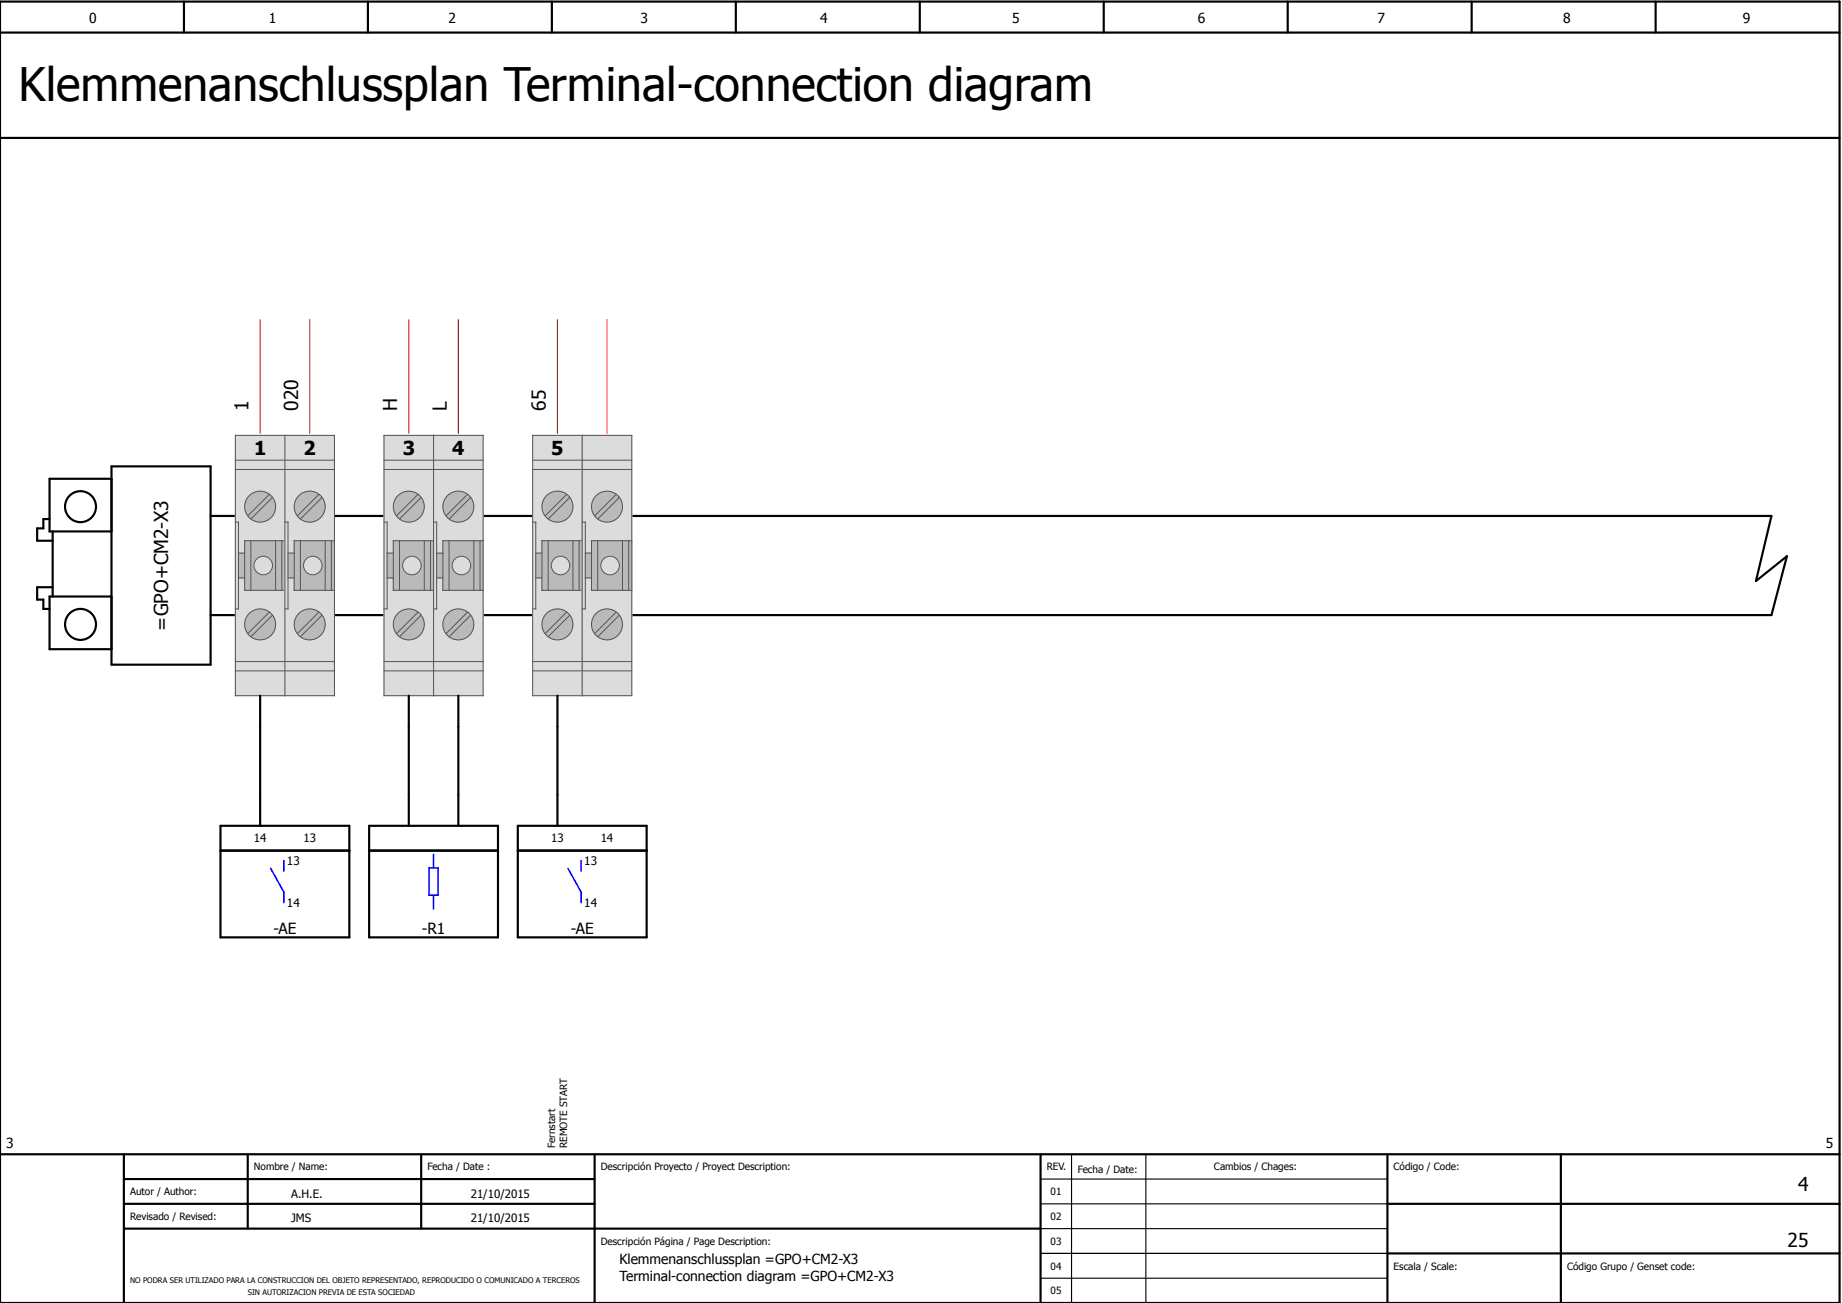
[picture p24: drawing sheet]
<svg xmlns="http://www.w3.org/2000/svg" width="297mm" height="210mm" viewBox="0 0 297 210" stroke-linecap="round" stroke-linejoin="round" font-family="sans-serif">
<defs><g id="words">
<text font-size="7.5" x="3" y="16.3">Klemmenanschlussplan Terminal-connection diagram</text>
<g font-size="3.1">
<text x="40.1" y="66.3" transform="rotate(-90 40.1 66.3)">1</text>
<text x="48.1" y="66.3" transform="rotate(-90 48.1 66.3)">020</text>
<text x="64.1" y="66.3" transform="rotate(-90 64.1 66.3)">H</text>
<text x="72.1" y="66.3" transform="rotate(-90 72.1 66.3)">L</text>
<text x="88.1" y="66.3" transform="rotate(-90 88.1 66.3)">65</text>
<text x="41" y="73.4">1</text>
<text x="49" y="73.4">2</text>
<text x="65" y="73.4">3</text>
<text x="73" y="73.4">4</text>
<text x="89" y="73.4">5</text>
<text x="27.1" y="101.7" transform="rotate(-90 27.1 101.7)">=GPO+CM2-X3</text>
<text x="290.3" y="192.3">4</text>
<text x="288.6" y="201.3">25</text>
</g>
<g font-size="2.5">
<text x="44.1" y="150.7">-AE</text>
<text x="68.1" y="150.7">-R1</text>
<text x="92.1" y="150.7">-AE</text>
</g>
<g font-size="2.2">
<text x="14.4" y="3.7">0</text>
<text x="43.4" y="3.7">1</text>
<text x="72.4" y="3.7">2</text>
<text x="103.4" y="3.7">3</text>
<text x="132.4" y="3.7">4</text>
<text x="163.4" y="3.7">5</text>
<text x="193.4" y="3.7">6</text>
<text x="222.4" y="3.7">7</text>
<text x="252.4" y="3.7">8</text>
<text x="281.4" y="3.7">9</text>
<text x="1" y="185.3">3</text>
<text x="294.8" y="185.3">5</text>
<text x="100" y="204">Klemmenanschlussplan =GPO+CM2-X3</text>
<text x="100" y="206.7">Terminal-connection diagram =GPO+CM2-X3</text>
</g>
<g font-size="1.9">
<text x="41" y="135.9">14</text>
<text x="49" y="135.9">13</text>
<text x="89" y="135.9">13</text>
<text x="97" y="135.9">14</text>
<text x="46.3" y="139.6">13</text>
<text x="94.3" y="139.6">13</text>
<text x="46.3" y="146.3">14</text>
<text x="94.3" y="146.3">14</text>
<text x="47" y="193.3">A.H.E.</text>
<text x="47" y="197.3">JMS</text>
<text x="76" y="193.3">21/10/2015</text>
<text x="76" y="197.3">21/10/2015</text>
</g>
<g font-size="1.6">
<text x="89.6" y="185.3" transform="rotate(-90 89.6 185.3)">Fernstart</text>
<text x="91.6" y="185.3" transform="rotate(-90 91.6 185.3)">REMOTE START</text>
<text x="41" y="188.9">Nombre / Name:</text>
<text x="69" y="188.9">Fecha / Date :</text>
<text x="97" y="188.9">Descripción Proyecto / Proyect Description:</text>
<text x="169" y="188.9">REV.</text>
<text x="174" y="189.3">Fecha / Date:</text>
<text x="196" y="188.9">Cambios / Chages:</text>
<text x="225" y="188.9">Código / Code:</text>
<text x="21" y="192.9">Autor / Author:</text>
<text x="21" y="196.9">Revisado / Revised:</text>
<text x="169.6" y="192.9">01</text>
<text x="169.6" y="196.9">02</text>
<text x="97" y="200.9">Descripción Página / Page Description:</text>
<text x="169.6" y="200.9">03</text>
<text x="169.6" y="208.9">05</text>
<text x="169.6" y="204.9">04</text>
<text x="225" y="204.9">Escala / Scale:</text>
<text x="253" y="204.9">Código Grupo / Genset code:</text>
</g>
<g font-size="1.2">
<text x="21" y="207">NO PODRA SER UTILIZADO PARA LA CONSTRUCCION DEL OBJETO REPRESENTADO, REPRODUCIDO O COMUNICADO A TERCEROS</text>
<text x="40" y="209">SIN AUTORIZACION PREVIA DE ESTA SOCIEDAD</text>
</g>
</g></defs>
<g fill="none" stroke="#000" stroke-width=".35">
<path d="M0 5.3h297M0 .3h297v210h-297zM29.7 .3v5M59.4 .3v5M89.1 .3v5M118.8 .3v5M148.5 .3v5M178.2 .3v5M207.9 .3v5M237.6 .3v5M267.3 .3v5M0 22.3h297"/>
<path d="M18 75.3h16v32h-16zM18 77.3h-10v8.5h10M8 83.8h-1v1.5h-1v2h2.5M8.5 85.8v10.5M8.5 94.8h-2.5v2h1v1.5h1M18 96.3h-10v8.5h10M34 83.3h252l-2.5 10.5 5-4-2.5 9.5h-252M0 186.3h297M20 186.3v24M20 190.3h76M20 194.3h76M20 198.3h148"/>
<path d="M40 186.3v12M68 186.3v12M96 186.3v24M168 186.3v24M224 194.3h73M224 186.3v24M252 186.3v24M224 202.3h73"/>
<circle cx="13" cy="81.8" r="2.5"/>
<circle cx="13" cy="100.8" r="2.5"/>
</g>
<path d="M168 190.3h56M168 194.3h56M168 198.3h56M173 186.3v24M185 186.3v24M168 202.3h56M168 206.3h56" fill="none" stroke="#000" stroke-width=".18"/>
<path d="M50 51.6v18.3" fill="none" stroke="#f00" stroke-width=".18"/>
<path d="M45.8 138.9v1.7M43.7 140.1l2.1 3.9v1.6" fill="none" stroke="#00f" stroke-width=".25"/>
<path d="M62 70.3h8v42h-8z" fill="#dcdcdc" stroke="#dcdcdc" stroke-width=".16"/>
<path d="M62 70.3h8v42h-8z" fill="none" stroke="#dcdcdc" stroke-width=".16"/>
<g fill="#bababa" stroke="#bababa" stroke-width=".16">
<path d="M63.5 87.3h6.5v8h-6.5z"/>
<path d="M62.5 89.3h1v4h-1z"/>
</g>
<path d="M63.5 87.3h6.5v8h-6.5zM63.5 89.3h-1v4h1" fill="none" stroke="#bababa" stroke-width=".16"/>
<g fill="#bababa">
<circle cx="66" cy="100.8" r="2.57"/>
<circle cx="66" cy="81.8" r="2.57"/>
</g>
<g fill="none" stroke="#545454" stroke-width=".16">
<path d="M62 70.3h8v42h-8zM62 74.3h8M62 75.8h8M67.5 79.8l-3.5 3.5M62 84.3h.5v14h-.5M62.5 93.3h1M62.5 89.3h1M64.5 87.3v8M67.5 98.8l-3.5 3.5M68 99.3l-3.5 3.5M68 80.3l-3.5 3.5M68.5 81.8a2.5 2.5 0 0 0-3.6-2.3 2.5 2.5 0 0 0-.5 4.2 2.5 2.5 0 0 0 4-1.3l.1-.6"/>
<path d="M68.5 87.3v8M69.5 87.3v8M70 87.3h-6.5v8h6.5M62 108.3h8M62 106.8h8M68.5 100.8a2.5 2.5 0 0 0-3.6-2.3 2.5 2.5 0 0 0-.5 4.2 2.5 2.5 0 0 0 4-1.3l.1-.6"/>
</g>
<circle cx="66.5" cy="91.3" r="1.57" fill="#dcdcdc"/>
<path d="M68 91.3a1.5 1.5 0 0 0-2.1-1.4 1.5 1.5 0 0 0-.4 2.4 1.5 1.5 0 0 0 2.4-.5l.1-.5" fill="none" stroke="#545454" stroke-width=".16"/>
<path d="M66 51.6v18.3" fill="none" stroke="#f00" stroke-width=".18"/>
<path d="M70 70.3h8v42h-8z" fill="#dcdcdc" stroke="#dcdcdc" stroke-width=".16"/>
<path d="M70 70.3h8v42h-8z" fill="none" stroke="#dcdcdc" stroke-width=".16"/>
<g fill="#bababa" stroke="#bababa" stroke-width=".16">
<path d="M71.5 87.3h6.5v8h-6.5z"/>
<path d="M70.5 89.3h1v4h-1z"/>
</g>
<path d="M71.5 87.3h6.5v8h-6.5zM71.5 89.3h-1v4h1" fill="none" stroke="#bababa" stroke-width=".16"/>
<g fill="#bababa">
<circle cx="74" cy="100.8" r="2.57"/>
<circle cx="74" cy="81.8" r="2.57"/>
</g>
<g fill="none" stroke="#545454" stroke-width=".16">
<path d="M70 70.3h8v42h-8zM70 74.3h8M70 75.8h8M75.5 79.8l-3.5 3.5M70 84.3h.5v14h-.5M70.5 93.3h1M70.5 89.3h1M72.5 87.3v8M75.5 98.8l-3.5 3.5M76 99.3l-3.5 3.5M76 80.3l-3.5 3.5M76.5 81.8a2.5 2.5 0 0 0-3.6-2.3 2.5 2.5 0 0 0-.5 4.2 2.5 2.5 0 0 0 4-1.3l.1-.6"/>
<path d="M76.5 87.3v8M77.5 87.3v8M78 87.3h-6.5v8h6.5M70 108.3h8M70 106.8h8M76.5 100.8a2.5 2.5 0 0 0-3.6-2.3 2.5 2.5 0 0 0-.5 4.2 2.5 2.5 0 0 0 4-1.3l.1-.6"/>
</g>
<circle cx="74.5" cy="91.3" r="1.57" fill="#dcdcdc"/>
<path d="M76 91.3a1.5 1.5 0 0 0-2.1-1.4 1.5 1.5 0 0 0-.4 2.4 1.5 1.5 0 0 0 2.4-.5l.1-.5" fill="none" stroke="#545454" stroke-width=".16"/>
<path d="M74 51.6v18.3" fill="none" stroke="#f00" stroke-width=".18"/>
<path d="M70 137.8v2.3M69.3 140.1h1.4v4.4h-1.4zM70 144.5v2.2" fill="none" stroke="#00f" stroke-width=".25"/>
<path d="M86 70.3h8v42h-8z" fill="#dcdcdc" stroke="#dcdcdc" stroke-width=".16"/>
<path d="M86 70.3h8v42h-8z" fill="none" stroke="#dcdcdc" stroke-width=".16"/>
<g fill="#bababa" stroke="#bababa" stroke-width=".16">
<path d="M87.5 87.3h6.5v8h-6.5z"/>
<path d="M86.5 89.3h1v4h-1z"/>
</g>
<path d="M87.5 87.3h6.5v8h-6.5zM87.5 89.3h-1v4h1" fill="none" stroke="#bababa" stroke-width=".16"/>
<g fill="#bababa">
<circle cx="90" cy="100.8" r="2.57"/>
<circle cx="90" cy="81.8" r="2.57"/>
</g>
<g fill="none" stroke="#545454" stroke-width=".16">
<path d="M86 70.3h8v42h-8zM86 74.3h8M86 75.8h8M91.5 79.8l-3.5 3.5M86 84.3h.5v14h-.5M86.5 93.3h1M86.5 89.3h1M88.5 87.3v8M91.5 98.8l-3.5 3.5M92 99.3l-3.5 3.5M92 80.3l-3.5 3.5M92.5 81.8a2.5 2.5 0 0 0-3.6-2.3 2.5 2.5 0 0 0-.5 4.2 2.5 2.5 0 0 0 4-1.3l.1-.6"/>
<path d="M92.5 87.3v8M93.5 87.3v8M94 87.3h-6.5v8h6.5M86 108.3h8M86 106.8h8M92.5 100.8a2.5 2.5 0 0 0-3.6-2.3 2.5 2.5 0 0 0-.5 4.2 2.5 2.5 0 0 0 4-1.3l.1-.6"/>
</g>
<circle cx="90.5" cy="91.3" r="1.57" fill="#dcdcdc"/>
<path d="M92 91.3a1.5 1.5 0 0 0-2.1-1.4 1.5 1.5 0 0 0-.4 2.5 1.5 1.5 0 0 0 2.4-.6l.1-.5" fill="none" stroke="#545454" stroke-width=".16"/>
<path d="M38 70.3h8v42h-8z" fill="#dcdcdc" stroke="#dcdcdc" stroke-width=".16"/>
<path d="M38 70.3h8v42h-8z" fill="none" stroke="#dcdcdc" stroke-width=".16"/>
<g fill="#bababa" stroke="#bababa" stroke-width=".16">
<path d="M39.5 87.3h6.5v8h-6.5z"/>
<path d="M38.5 89.3h1v4h-1z"/>
</g>
<path d="M39.5 87.3h6.5v8h-6.5zM39.5 89.3h-1v4h1" fill="none" stroke="#bababa" stroke-width=".16"/>
<g fill="#bababa">
<circle cx="42" cy="100.8" r="2.57"/>
<circle cx="42" cy="81.8" r="2.57"/>
</g>
<g fill="none" stroke="#545454" stroke-width=".16">
<path d="M38 70.3h8v42h-8zM38 74.3h8M38 75.8h8M43.5 79.8l-3.5 3.5M38 84.3h.5v14h-.5M38.5 93.3h1M38.5 89.3h1M40.5 87.3v8M43.5 98.8l-3.5 3.5M44 99.3l-3.5 3.5M44 80.3l-3.5 3.5M44.5 81.8a2.5 2.5 0 0 0-3.6-2.3 2.5 2.5 0 0 0-.5 4.2 2.5 2.5 0 0 0 4-1.3l.1-.6"/>
<path d="M44.5 87.3v8M45.5 87.3v8M46 87.3h-6.5v8h6.5M38 108.3h8M38 106.8h8M44.5 100.8a2.5 2.5 0 0 0-3.6-2.3 2.5 2.5 0 0 0-.5 4.2 2.5 2.5 0 0 0 4-1.3l.1-.6"/>
</g>
<circle cx="42.5" cy="91.3" r="1.57" fill="#dcdcdc"/>
<path d="M44 91.3a1.5 1.5 0 0 0-2.1-1.4 1.5 1.5 0 0 0-.4 2.5 1.5 1.5 0 0 0 2.4-.6l.1-.5" fill="none" stroke="#545454" stroke-width=".16"/>
<path d="M42 51.6v18.3" fill="none" stroke="#f00" stroke-width=".18"/>
<path d="M46 70.3h8v42h-8z" fill="#dcdcdc" stroke="#dcdcdc" stroke-width=".16"/>
<path d="M46 70.3h8v42h-8z" fill="none" stroke="#dcdcdc" stroke-width=".16"/>
<g fill="#bababa" stroke="#bababa" stroke-width=".16">
<path d="M47.5 87.3h6.5v8h-6.5z"/>
<path d="M46.5 89.3h1v4h-1z"/>
</g>
<path d="M47.5 87.3h6.5v8h-6.5zM47.5 89.3h-1v4h1" fill="none" stroke="#bababa" stroke-width=".16"/>
<g fill="#bababa">
<circle cx="50" cy="100.8" r="2.57"/>
<circle cx="50" cy="81.8" r="2.57"/>
</g>
<g fill="none" stroke="#545454" stroke-width=".16">
<path d="M46 70.3h8v42h-8zM46 74.3h8M46 75.8h8M51.5 79.8l-3.5 3.5M46 84.3h.5v14h-.5M46.5 93.3h1M46.5 89.3h1M48.5 87.3v8M51.5 98.8l-3.5 3.5M52 99.3l-3.5 3.5M52 80.3l-3.5 3.5M52.5 81.8a2.5 2.5 0 0 0-3.6-2.3 2.5 2.5 0 0 0-.5 4.2 2.5 2.5 0 0 0 4-1.3l.1-.6"/>
<path d="M52.5 87.3v8M53.5 87.3v8M54 87.3h-6.5v8h6.5M46 108.3h8M46 106.8h8M52.5 100.8a2.5 2.5 0 0 0-3.6-2.3 2.5 2.5 0 0 0-.5 4.2 2.5 2.5 0 0 0 4-1.3l.1-.6"/>
</g>
<circle cx="50.5" cy="91.3" r="1.57" fill="#dcdcdc"/>
<path d="M52 91.3a1.5 1.5 0 0 0-2.1-1.4 1.5 1.5 0 0 0-.4 2.4 1.5 1.5 0 0 0 2.4-.5l.1-.5" fill="none" stroke="#545454" stroke-width=".16"/>
<path d="M90 51.6v18.3" fill="none" stroke="#f00" stroke-width=".18"/>
<path d="M93.8 138.9v1.7M91.7 140.1l2.1 3.9v1.6" fill="none" stroke="#00f" stroke-width=".25"/>
<path d="M94 70.3h8v42h-8z" fill="#dcdcdc" stroke="#dcdcdc" stroke-width=".16"/>
<path d="M94 70.3h8v42h-8z" fill="none" stroke="#dcdcdc" stroke-width=".16"/>
<g fill="#bababa" stroke="#bababa" stroke-width=".16">
<path d="M95.5 87.3h6.5v8h-6.5z"/>
<path d="M94.5 89.3h1v4h-1z"/>
</g>
<path d="M95.5 87.3h6.5v8h-6.5zM95.5 89.3h-1v4h1" fill="none" stroke="#bababa" stroke-width=".16"/>
<g fill="#bababa">
<circle cx="98" cy="100.8" r="2.57"/>
<circle cx="98" cy="81.8" r="2.57"/>
</g>
<g fill="none" stroke="#545454" stroke-width=".16">
<path d="M94 70.3h8v42h-8zM94 74.3h8M94 75.8h8M99.5 79.8l-3.5 3.5M94 84.3h.5v14h-.5M94.5 93.3h1M94.5 89.3h1M96.5 87.3v8M99.5 98.8l-3.5 3.5M100 99.3l-3.5 3.5M100 80.3l-3.5 3.5M100.5 81.8a2.5 2.5 0 0 0-3.6-2.3 2.5 2.5 0 0 0-.5 4.2 2.5 2.5 0 0 0 4-1.3l.1-.6"/>
<path d="M100.5 87.3v8M101.5 87.3v8M102 87.3h-6.5v8h6.5M94 108.3h8M94 106.8h8M100.5 100.8a2.5 2.5 0 0 0-3.6-2.3 2.5 2.5 0 0 0-.5 4.2 2.5 2.5 0 0 0 4-1.3l.1-.6"/>
</g>
<circle cx="98.5" cy="91.3" r="1.57" fill="#dcdcdc"/>
<path d="M100 91.3a1.5 1.5 0 0 0-2.1-1.4 1.5 1.5 0 0 0-.4 2.4 1.5 1.5 0 0 0 2.4-.5l.1-.5" fill="none" stroke="#545454" stroke-width=".16"/>
<path d="M98 51.6v18.3" fill="none" stroke="#f00" stroke-width=".18"/>
<path d="M42 112.3v21M66 112.3v21M74 112.3v21M90 112.3v21M35.6 133.3h20.8v18h-20.8zM35.6 137.3h20.8M59.6 137.3h20.8M59.6 133.3h20.8v18h-20.8zM83.6 137.3h20.8M83.6 133.3h20.8v18h-20.8z" fill="none" stroke="#000" stroke-width=".35"/>
<use href="#words"/>
</svg>
